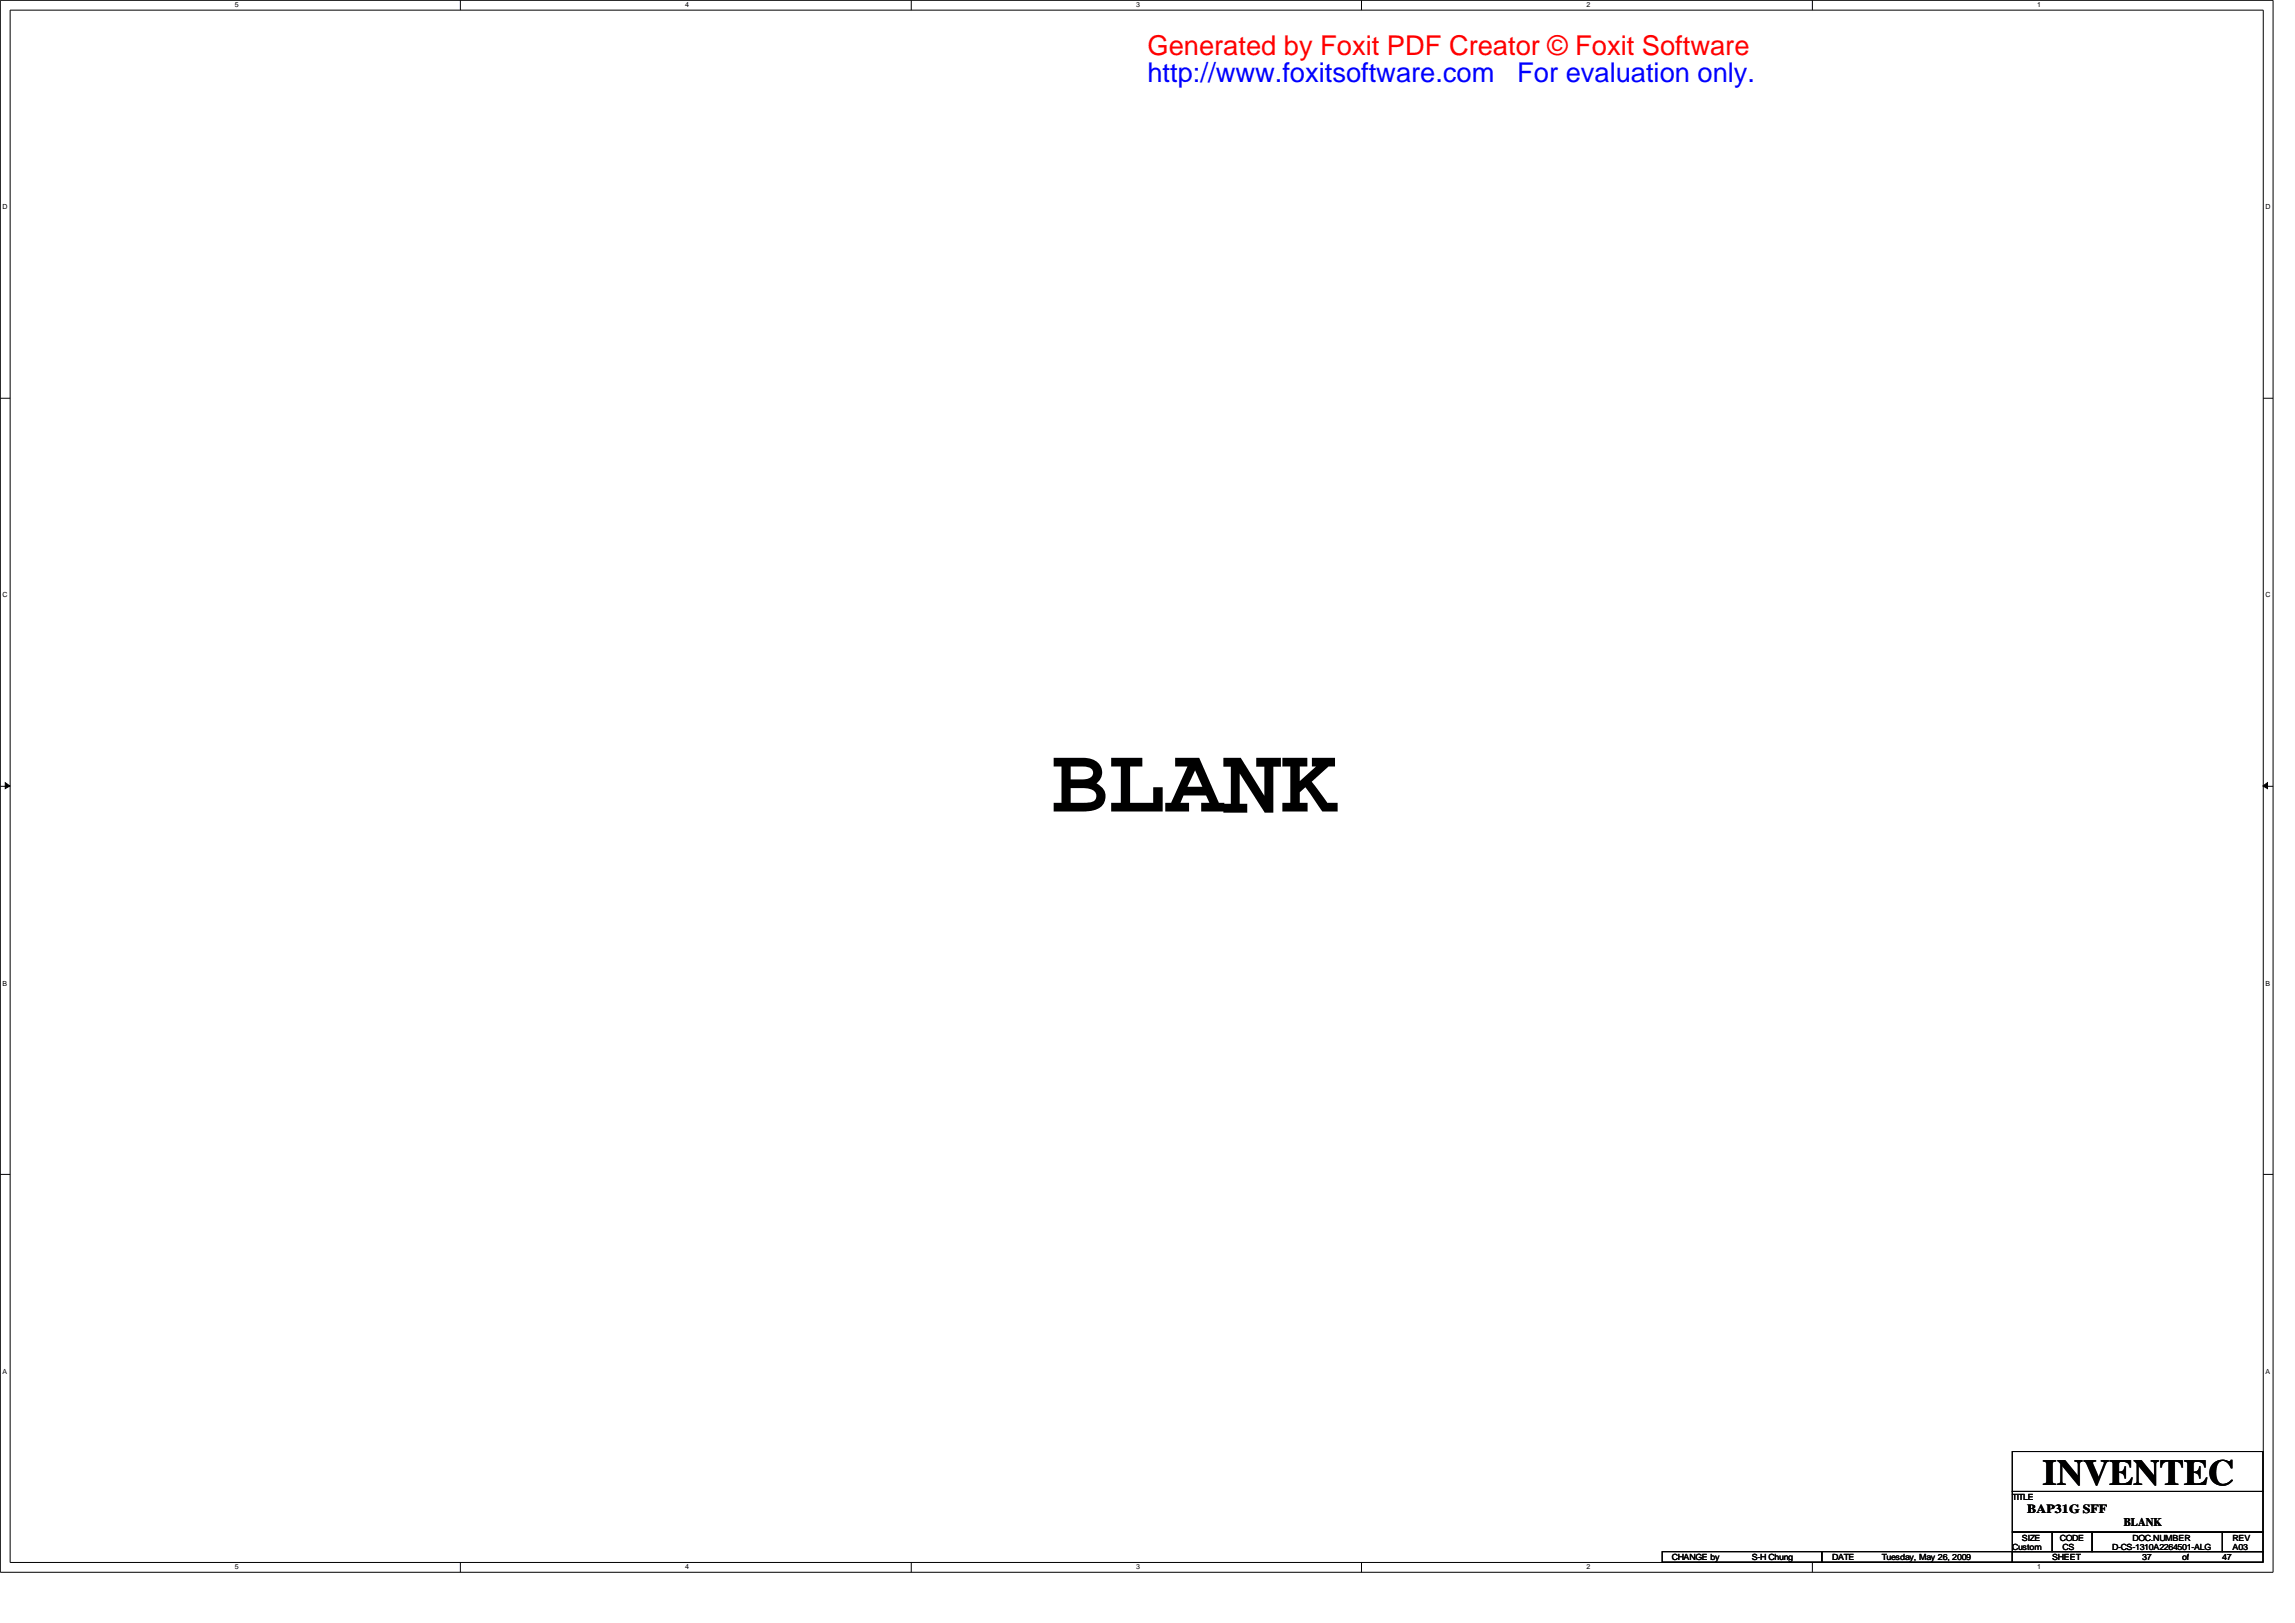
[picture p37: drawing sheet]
<svg xmlns="http://www.w3.org/2000/svg" width="297mm" height="210mm" viewBox="0 0 297 210" stroke-linecap="round" stroke-linejoin="round" font-family="sans-serif">
<defs><g id="words">
<text font-size="12.4" x="136" y="105">BLANK</text>
<text font-size="4.7" x="264.2" y="192.1">INVENTEC</text>
<text font-size="3.5" fill="#f00" x="148.5" y="7.1">Generated by Foxit PDF Creator © Foxit Software</text>
<g font-size="3.5" fill="#00f">
<text x="148.5" y="10.6">http://www.foxitsoftware.com</text>
<text x="196.3" y="10.6">For evaluation only.</text>
</g>
<text font-size="1.6" x="262.3" y="195.7">BAP31G SFF</text>
<text font-size="1.5" x="274.8" y="197.4">BLANK</text>
<g font-size="1.1">
<text x="260.3" y="194.1">TITLE</text>
<text x="216.3" y="201.8">CHANGE by</text>
<text x="226.6" y="201.8">S-H Chung</text>
<text x="237" y="201.8">DATE</text>
<text x="243.5" y="201.8">Tuesday, May 26, 2009</text>
<text x="260.3" y="200.6">Custom</text>
<text x="261.6" y="199.3">SIZE</text>
<text x="265.5" y="201.8">SHEET</text>
<text x="266.5" y="199.3">CODE</text>
<text x="266.8" y="200.6">CS</text>
<text x="273.3" y="200.6">D-CS-1310A2264501-ALG</text>
<text x="275.9" y="199.3">DOC.NUMBER</text>
<text x="277.2" y="201.8">37</text>
<text x="282.3" y="201.8">of</text>
<text x="287.5" y="201.8">47</text>
<text x="288.9" y="200.6">A03</text>
<text x="288.9" y="199.3">REV</text>
</g>
<g font-size=".9">
<text x="30.4" y=".9">5</text>
<text x="88.6" y=".9">4</text>
<text x="147" y=".9">3</text>
<text x="205.2" y=".9">2</text>
<text x="263.6" y=".9">1</text>
<text x=".3" y="27.1">D</text>
<text x="293.1" y="27.1">D</text>
<text x=".3" y="77.3">C</text>
<text x="293.1" y="77.3">C</text>
<text x=".3" y="127.5">B</text>
<text x="293.1" y="127.5">B</text>
<text x=".3" y="177.7">A</text>
<text x="293.1" y="177.7">A</text>
<text x="30.4" y="203">5</text>
<text x="88.6" y="203">4</text>
<text x="147" y="203">3</text>
<text x="205.2" y="203">2</text>
<text x="263.6" y="203">1</text>
</g>
</g></defs>
<path d="M0 0h294.1v203.4h-294.1zM1.3 1.3h291.5v200.8h-291.5z" fill="none" stroke="#000" stroke-width=".13"/>
<g fill="#fff">
<path d="M30.4 .2h.4v1h-.4z"/>
<path d="M30.4 202.3h.4v1h-.4z"/>
</g>
<path d="M59.6 0v1.3M59.6 202.1v1.3" fill="none" stroke="#000" stroke-width=".13"/>
<g fill="#fff">
<path d="M88.6 .2h.5v1h-.5z"/>
<path d="M88.6 202.3h.5v1h-.5z"/>
</g>
<path d="M117.9 0v1.3M117.9 202.1v1.3" fill="none" stroke="#000" stroke-width=".13"/>
<g fill="#fff">
<path d="M147 .2h.4v1h-.4z"/>
<path d="M147 202.3h.4v1h-.4z"/>
</g>
<path d="M176.1 0v1.3M176.1 202.1v1.3" fill="none" stroke="#000" stroke-width=".13"/>
<g fill="#fff">
<path d="M205.2 .2h.5v1h-.5z"/>
<path d="M205.2 202.3h.5v1h-.5z"/>
</g>
<path d="M234.5 0v1.3M234.5 202.1v1.3" fill="none" stroke="#000" stroke-width=".13"/>
<g fill="#fff">
<path d="M263.6 .2h.4v1h-.4z"/>
<path d="M263.6 202.3h.4v1h-.4z"/>
<path d="M.3 26.3h.6v1h-.6z"/>
<path d="M293.1 26.3h.6v1h-.6z"/>
<path d="M.3 76.5h.6v1.1h-.6z"/>
<path d="M293.1 76.5h.6v1.1h-.6z"/>
</g>
<path d="M0 51.5h1.3M292.8 51.5h1.3" fill="none" stroke="#000" stroke-width=".13"/>
<g fill="#fff">
<path d="M.3 126.7h.5v1.1h-.5z"/>
<path d="M293.1 126.7h.5v1.1h-.5z"/>
</g>
<path d="M0 101.7h1.3M292.8 101.7h1.3" fill="none" stroke="#000" stroke-width=".13"/>
<path d="M.7 101.3l.6 .4-.6 .3zM292.8 101.7l.6-.4v.7z" fill="#000" stroke="#000" stroke-width=".13"/>
<g fill="#fff">
<path d="M.3 177h.6v1h-.6z"/>
<path d="M293.1 177h.6v1h-.6z"/>
</g>
<path d="M0 151.9h1.3M292.8 151.9h1.3M260.3 187.8h32.5v5.2h-32.5zM260.3 198.2h5.2v2.5h-5.2zM260.3 193h32.5v5.2h-32.5zM265.5 198.2h5.2v2.5h-5.2zM270.7 198.2h16.8v2.5h-16.8zM287.5 198.2h5.3v2.5h-5.3zM215.1 200.7h20.6v1.4h-20.6zM235.7 200.7h24.6v1.4h-24.6zM260.3 200.7h32.5v1.4h-32.5z" fill="none" stroke="#000" stroke-width=".13"/>
<use href="#words"/>
</svg>
